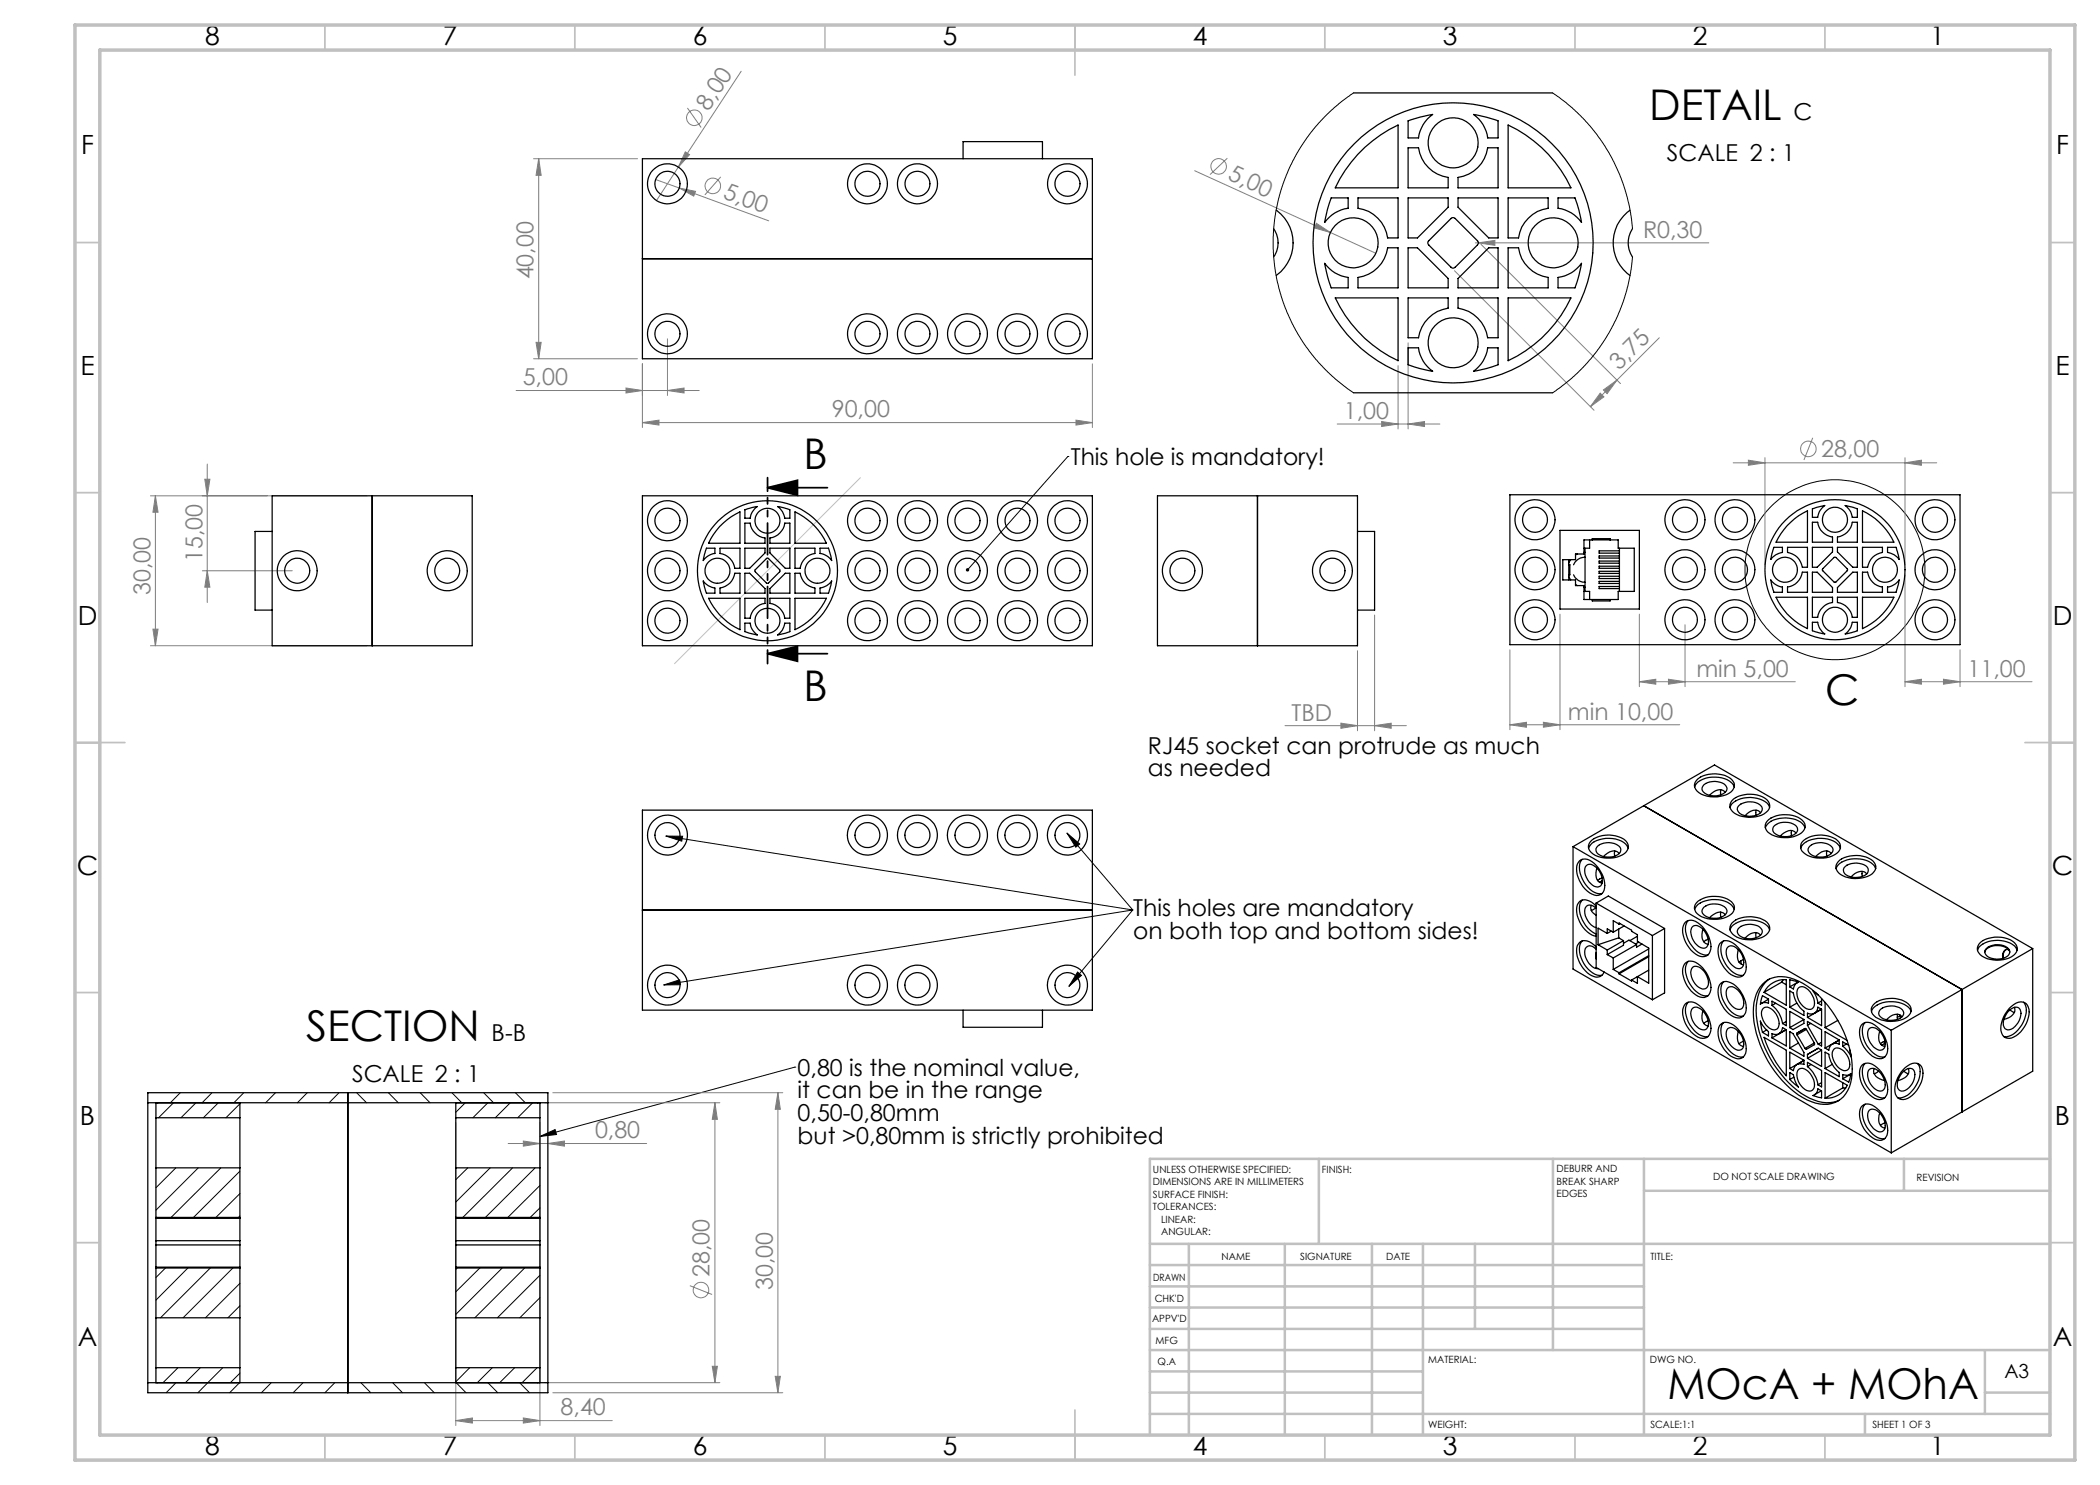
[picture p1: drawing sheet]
<svg xmlns="http://www.w3.org/2000/svg" width="420mm" height="297mm" viewBox="0 0 420 297" stroke-linecap="round" stroke-linejoin="round" font-family="sans-serif">
<defs><g id="words">
<g font-size="8.5">
<text x="329.8" y="24">DETAIL</text>
<text x="160.7" y="93.8">B</text>
<text x="160.7" y="140.3">B</text>
<text x="365" y="141.1">C</text>
<text x="61.2" y="208.2">SECTION</text>
<text x="333.5" y="279.7">MOcA + MOhA</text>
</g>
<g font-size="5.3">
<text x="41" y="9">8</text>
<text x="88.5" y="9">7</text>
<text x="138.5" y="9">6</text>
<text x="188.5" y="9">5</text>
<text x="238.5" y="9">4</text>
<text x="288.5" y="9">3</text>
<text x="338.5" y="9">2</text>
<text x="386" y="9">1</text>
<text x="16.2" y="30.8">F</text>
<text x="411.2" y="30.8">F</text>
<text x="16.1" y="75">E</text>
<text x="411.1" y="75">E</text>
<text x="15.5" y="125">D</text>
<text x="410.5" y="125">D</text>
<text x="15.4" y="175">C</text>
<text x="410.4" y="175">C</text>
<text x="16" y="225">B</text>
<text x="411" y="225">B</text>
<text x="15.5" y="269.3">A</text>
<text x="410.5" y="269.3">A</text>
<text x="41" y="291">8</text>
<text x="88.5" y="291">7</text>
<text x="138.5" y="291">6</text>
<text x="188.5" y="291">5</text>
<text x="238.5" y="291">4</text>
<text x="288.5" y="291">3</text>
<text x="338.5" y="291">2</text>
<text x="386" y="291">1</text>
</g>
<g font-size="4.7" fill="#808080">
<text x="141.7" y="22.3" transform="rotate(-57 141.7 22.3)">8,00</text>
<text x="245.4" y="35.9" transform="rotate(25 245.4 35.9)">5,00</text>
<text x="144.4" y="39.7" transform="rotate(20 144.4 39.7)">5,00</text>
<text x="328.6" y="47.5">R0,30</text>
<text x="106.7" y="55.9" transform="rotate(-90 106.7 55.9)">40,00</text>
<text x="104.5" y="77.1">5,00</text>
<text x="323.8" y="74.2" transform="rotate(-45 323.8 74.2)">3,75</text>
<text x="166.4" y="83.5">90,00</text>
<text x="268.8" y="83.8">1,00</text>
<text x="364.3" y="91.5">28,00</text>
<text x="40.5" y="112.4" transform="rotate(-90 40.5 112.4)">15,00</text>
<text x="30.1" y="119" transform="rotate(-90 30.1 119)">30,00</text>
<text x="339.3" y="135.3">min 5,00</text>
<text x="393.5" y="135.3">11,00</text>
<text x="313.6" y="143.9">min 10,00</text>
<text x="258.3" y="144.1">TBD</text>
<text x="119" y="227.7">0,80</text>
<text x="141.9" y="255.4" transform="rotate(-90 141.9 255.4)">28,00</text>
<text x="154.6" y="258.1" transform="rotate(-90 154.6 258.1)">30,00</text>
<text x="112.1" y="283.1">8,40</text>
</g>
<g font-size="4.7">
<text x="358.7" y="24">C</text>
<text x="333.4" y="32.2">SCALE 2 : 1</text>
<text x="214.2" y="93">This hole is mandatory!</text>
<text x="229.6" y="150.7">RJ45 socket can protrude as much</text>
<text x="229.6" y="155.3">as needed</text>
<text x="226.7" y="183.2">This holes are mandatory</text>
<text x="226.7" y="187.7">on both top and bottom sides!</text>
<text x="98.3" y="208.2">B-B</text>
<text x="159.5" y="215.1">0,80 is the nominal value,</text>
<text x="70.4" y="216.4">SCALE 2 : 1</text>
<text x="159.5" y="219.7">it can be in the range</text>
<text x="159.5" y="224.2">0,50-0,80mm</text>
<text x="159.5" y="228.7">but &gt;0,80mm is strictly prohibited</text>
</g>
<text font-size="3.9" x="400.9" y="275.5">A3</text>
<g font-size="2">
<text x="230.6" y="234.6">UNLESS OTHERWISE SPECIFIED:</text>
<text x="230.6" y="237.1">DIMENSIONS ARE IN MILLIMETERS</text>
<text x="230.6" y="239.6">SURFACE FINISH:</text>
<text x="264.4" y="234.6">FINISH:</text>
<text x="311.3" y="234.5">DEBURR AND</text>
<text x="311.3" y="237">BREAK SHARP</text>
<text x="311.3" y="239.5">EDGES</text>
<text x="342.6" y="236">DO NOT SCALE DRAWING</text>
<text x="383.3" y="236.2">REVISION</text>
<text x="230.6" y="242.1">TOLERANCES:</text>
<text x="232.2" y="244.6">LINEAR:</text>
<text x="232.2" y="247.1">ANGULAR:</text>
<text x="244.3" y="252">NAME</text>
<text x="260" y="251.9">SIGNATURE</text>
<text x="277.2" y="251.9">DATE</text>
<text x="330.1" y="251.9">TITLE:</text>
<text x="230.6" y="256.1">DRAWN</text>
<text x="230.9" y="260.3">CHK'D</text>
<text x="230.4" y="264.4">APPV'D</text>
<text x="231.1" y="268.8">MFG</text>
<text x="231.5" y="273">Q.A</text>
<text x="285.6" y="272.5">MATERIAL:</text>
<text x="330" y="272.5">DWG NO.</text>
<text x="285.6" y="285.5">WEIGHT:</text>
<text x="330.1" y="285.6">SCALE:1:1</text>
<text x="374.5" y="285.6">SHEET 1 OF 3</text>
</g>
</g></defs>
<g fill="none" stroke="#808080" stroke-width=".2">
<path d="M148.2 14.2l-12.5 19.2M106.7 31.7h20.8M107.7 31.7v40.1M107.7 31.7l.5 3.4h-1zM131.1 35.9l4.8 1.7M135.7 33.4l-4.4 6.7M135.9 37.6l3.2 .7-.4 .9zM135.9 37.6l17.8 6.6M137.1 30.4l.8 .5-2.2 2.5zM137.5 21.6l2.7 3.9M144.1 35.4l-3.1 3.6M238.9 34.1l27.2 12.4"/>
<path d="M245.5 31.6l-3.5 3.3M263.3 44.7l2.8 1.8-3.2-.9zM266.1 46.5l9.1 4.2M290.9 54.1l27.9 28M295.1 48.6h46.7M295.7 48.6l3.3-.5v1zM296.2 48.9l27.9 27.8M103.2 78.1h36.6M106.7 71.8h20.8M107.2 68.5h1l-.5 3.3zM125.2 77.6l3.3 .5-3.3 .5zM128.5 72.8v12.7"/>
<path d="M133.5 78.1l3.3-.5v1zM133.5 67.8v11.3M218.5 72.8v12.7M279.6 73.1v12.7M281.6 68.6v17.2M320 78.6l.8 .8-2.7 1.9zM320.7 78l2.7-2-2 2.7zM331.9 67.6l-13.8 13.7M30.1 99.2h43.3M31.1 99.2v29.9M31.1 99.2l.5 3.2h-1zM41 95.8h1l-.5 3.4z"/>
<path d="M41.5 92.8v27.7M128.5 84.5l3.3-.5v1zM128.5 84.5h90M215.2 84l3.3 .5-3.3 .5zM267.4 84.8h20.6M276.3 84.3l3.3 .5-3.3 .5zM281.6 84.8l3.3-.5v1zM346.6 92.6h40.7M349.7 92l3.3 .6-3.3 .5zM353 91.5v21.5M362.5 87.6l-1.7 4.4M381 92.6l3.3-.6v1.1z"/>
<path d="M381 91.5v21.5M40.5 114.2h18M41.5 114.2l.5 3.2h-1zM381 115v22.3M30.1 129.1h43.3M30.6 125.8h1l-.5 3.3zM271.5 130.1v16.1M274.9 123v23.2M302 130v15.9M312 122.8v23.1M327.9 136.3l3.3-.4v.9zM327.9 136.3h31.2"/>
<path d="M327.9 122.8v14.5M333.7 135.9l3.3 .4-3.3 .5zM337 125v12.3M381 136.3l3.3-.4v.9zM381 136.3h25.4M388.7 135.9l3.3 .4-3.3 .5zM392 130v7.3M257 145.1h24.3M268.2 144.6l3.3 .5-3.3 .6zM274.9 145.1l3.3-.5v1.1zM302 145l3.3-.5v.9zM302 145h34"/>
<path d="M308.7 144.5l3.3 .5-3.3 .4zM110.6 218.5h46M155.6 218.5v60M155.6 218.5l.5 3.4h-1.1zM91.2 224.5v60.6M101.6 228.7h27.7M104.7 228.2l3.3 .5-3.3 .5zM108 224.5v60.6M109 220.6h35M109.6 228.7l3.3-.5v1zM143 220.6l.5 3.3h-1zM143 220.6v55.9"/>
<path d="M138 257.1l4.4 1.8M109 276.5h35M110.6 278.5h46M142.5 273.3h1l-.5 3.2zM155 275.3h1.1l-.5 3.2zM91.2 284.1l3.3-.5v1zM91.2 284.1h31.2M104.7 283.6l3.3 .5-3.3 .5z"/>
<circle cx="138.9" cy="23.5" r="1.56"/>
<circle cx="142.6" cy="37.2" r="1.57"/>
<circle cx="243.7" cy="33.3" r="1.56"/>
<circle cx="361.7" cy="89.8" r="1.55"/>
<circle cx="140.2" cy="258" r="1.55"/>
</g>
<g fill="none" stroke="#000" stroke-width=".2">
<path d="M213.6 91.3h.1M213.6 91.3l-20.1 22.7M133.2 167.2h3.3l-.2 1zM133.2 167.2l93.4 14.8M213.4 166.6l2.5 2.2-.7 .6zM213.4 166.6l13.2 15.4M132.8 197l3.1-1 .2 1zM215.5 194.4l.8 .7-2.5 2.2zM226.6 182l-12.8 15.3M226.6 182l-93.8 15M159 213.4h.1M159 213.4l-51 13.9"/>
<path d="M108 227.3l3-1.4 .3 1z"/>
<circle cx="367" cy="114" r="18"/>
</g>
<path d="M153.5 97.5l6-1.4v3zM153.5 97.5h12M153.5 130.7l6-1.4v3zM153.5 130.7h12" fill="none" stroke="#000" stroke-width=".35"/>
<path d="M153.5 95.5v37.2" fill="none" stroke="#000" stroke-width=".35" stroke-dasharray="6.3 1.3 1.3 1.3 1.3 1.3" stroke-dashoffset="3.6"/>
<path d="M172.1 95.5l-37.2 37.2" fill="none" stroke="#c0c0c0" stroke-width=".2"/>
<g fill="none" stroke="#c0c0c0" stroke-width=".35">
<path d="M65 5v5M115 5v5M165 5v5M215 5v10M265 5v5M315 5v5M365 5v5M15 48.5h5M410 48.5h5M15 98.5h5M410 98.5h5M15 148.5h10"/>
<path d="M405 148.5h10M15 198.5h5M410 198.5h5M15 248.5h5M410 248.5h5M65 287v5M115 287v5M165 287v5M215 282v10M265 287v5M315 287v5M365 287v5"/>
</g>
<g fill="none" stroke="#c0c0c0" stroke-width=".5">
<path d="M263.8 231.8v17M310.6 231.8v38.2M328.8 231.8v55.2M328.8 238.2h81.2M380.8 231.8v6.4M410 231.8h-180v55.2M230 248.8h180M230 257.3h98.8M230 253h98.8M237.8 248.8v38.2M257 248.8v38.2M274.4 248.8v38.2"/>
<path d="M284.6 248.8v38.2M295 248.8v17M230 265.8h98.8M230 261.5h98.8M230 278.5h54.6M230 274.3h54.6M230 270h180M397 278.5h13M397 270v12.8M230 282.8h180M373 282.8v4.2"/>
</g>
<path d="M15 5h400v287h-400zM20 10h390v277h-390z" fill="none" stroke="#c0c0c0" stroke-width=".7"/>
<g fill="#000">
<path d="M108 227.3l3-1.4 .3 1z"/>
<path d="M153.5 97.5l6-1.4v3zM153.5 130.7l6-1.4v3z"/>
<path d="M193.3 113.7l-.1 .5 .3-.2-.2 .2a.34 .34 0 0 0 .5 0 .34 .34 0 0 0 0-.5 .34 .34 0 0 0-.5 0zM215.5 194.4l.8 .7-2.5 2.2zM213.4 166.6l2.5 2.2-.7 .6zM133.2 167.2h3.3l-.2 1zM132.8 197l3.1-1 .2 1z"/>
</g>
<g fill="#808080">
<path d="M263.3 44.7l2.8 1.8-3.2-.9z"/>
<path d="M295.7 48.6l3.3-.5v1z"/>
<path d="M137.1 30.4l.8 .5-2.2 2.5z"/>
<path d="M135.9 37.6l3.2 .7-.4 .9z"/>
<path d="M388.7 135.9l3.3 .4-3.3 .5zM381 136.3l3.3-.4v.9zM104.7 283.6l3.3 .5-3.3 .5zM91.2 284.1l3.3-.5v1z"/>
<path d="M268.2 144.6l3.3 .5-3.3 .6zM274.9 145.1l3.3-.5v1.1zM128.5 84.5l3.3-.5v1zM215.2 84l3.3 .5-3.3 .5zM125.2 77.6l3.3 .5-3.3 .5zM133.5 78.1l3.3-.5v1zM349.7 92l3.3 .6-3.3 .5zM381 92.6l3.3-.6v1.1zM302 145l3.3-.5v.9zM308.7 144.5l3.3 .5-3.3 .4zM327.9 136.3l3.3-.4v.9zM333.7 135.9l3.3 .4-3.3 .5zM104.7 228.2l3.3 .5-3.3 .5zM109.6 228.7l3.3-.5v1zM276.3 84.3l3.3 .5-3.3 .5zM281.6 84.8l3.3-.5v1z"/>
<path d="M320 78.6l.8 .8-2.7 1.9zM320.7 78l2.7-2-2 2.7z"/>
<path d="M30.6 125.8h1l-.5 3.3zM31.1 99.2l.5 3.2h-1zM41.5 114.2l.5 3.2h-1zM41 95.8h1l-.5 3.4z"/>
<path d="M107.7 31.7l.5 3.4h-1zM107.2 68.5h1l-.5 3.3zM143 220.6l.5 3.3h-1zM142.5 273.3h1l-.5 3.2zM155.6 218.5l.5 3.4h-1.1zM155 275.3h1.1l-.5 3.2z"/>
</g>
<g fill="none" stroke="#000" stroke-width=".25">
<path d="M270.7 18.6h39.8M128.5 31.7h90v40.1h-90zM192.6 31.7v-3.4h15.9v3.4M266.2 39.6h3.4v2.1a6.8 6.8 0 0 0-4.7 2.8l.6-2.5zM271.6 39.6h8v8h-2.1a7 7 0 0 0-5.9-5.9zM272.9 29.5a26.3 26.3 0 0 1 6.7-4.5v12.6h-12.5a26.2 26.2 0 0 1 5.8-8.1zM281.6 29.6h2.1a7 7 0 0 0 5.9 5.9v2.1h-8zM281.6 24.2l2.4-.8 2.5-.5a6.8 6.8 0 0 0-2.8 4.7h-2.1zM281.6 39.6h8v1.8l-6.1 6.2h-1.9zM291.6 39.6h8v8h-1.9l-6.1-6.2zM294.7 22.9l2.5 .5 2.4 .8v3.4h-2.1a6.8 6.8 0 0 0-2.8-4.7zM297.5 29.6h2.1v8h-8v-2.1a7 7 0 0 0 5.9-5.9z"/>
<path d="M301.6 39.6h8v2.1a7 7 0 0 0-5.9 5.9h-2.1zM301.6 25a26 26 0 0 1 12.6 12.6h-12.6zM311.6 39.6h3.4l.8 2.4 .5 2.5a6.8 6.8 0 0 0-4.7-2.8zM128.5 51.7h90M254.7 45.8a4.9 4.9 0 0 1 0 5.6M255.2 42a8 8 0 0 1 0 13.1M264.9 52.7a6.8 6.8 0 0 0 4.7 2.8v2.1h-3.4l-.7-2.5zM267.1 59.6h12.5v12.5a26 26 0 0 1-12.5-12.5zM271.6 55.5a7 7 0 0 0 5.9-5.9h2.1v8h-8zM281.6 59.6h8v2a7.1 7.1 0 0 0-5.9 6h-2.1zM281.6 49.6h1.9l6.1 6.1v1.9h-8zM285.7 48.2l4.5-4.5a.6 .6 0 0 1 .8 0l4.5 4.5a.6 .6 0 0 1 0 .8l-4.5 4.4a.6 .6 0 0 1-.8 0l-4.4-4.4-.2-.3z"/>
<path d="M291.6 59.6h8v8h-2.1a7.1 7.1 0 0 0-5.9-6zM291.6 55.7l6.1-6.1h1.9v8h-8zM301.6 59.6h12.6a26.4 26.4 0 0 1-12.6 12.5zM301.6 49.6h2.1a7 7 0 0 0 5.9 5.9v2.1h-8zM311.6 55.5a6.8 6.8 0 0 0 4.7-2.8l-.5 2.4-.8 2.5h-3.4zM326 42a8 8 0 0 0 0 13.1M326.5 45.8a5 5 0 0 0 0 5.6M270.7 78.6h39.8M281.6 69.6h2.1a6.8 6.8 0 0 0 2.8 4.7l-2.5-.6-2.4-.7zM297.5 69.6h2.1v3.4l-2.4 .7-2.5 .6a6.8 6.8 0 0 0 2.8-4.7zM54.4 99.2h40v29.9h-40zM74.4 99.2v29.9"/>
<path d="M128.5 99.2h90v29.9h-90zM231.5 99.2h40v29.9h-40zM251.5 99.2v29.9M302 99h90v29.9h-90zM54.4 106.3h-3.4v15.7h3.4M140.7 116.2a3.4 3.4 0 0 0 2.3 1.4v1h-1.7zM141.3 109.6h1.7v1.1a3.4 3.4 0 0 0-2.3 1.4zM141.7 119.7h6.3v6.2a13.4 13.4 0 0 1-6.3-6.2zM143.9 105.3l.8-.7a12.4 12.4 0 0 1 3.3-2.2v6.3h-6.3a13.4 13.4 0 0 1 2.2-3.4zM144 109.6h4v4.1h-1a3.5 3.5 0 0 0-3-3zM147 114.6h1v4h-4v-1a3.5 3.5 0 0 0 3-3zM149 119.7h4v1a3.5 3.5 0 0 0-3 2.9h-1z"/>
<path d="M149 104.6h1a3.5 3.5 0 0 0 3 3v1.1h-4zM149 101.9l2.4-.6a3.4 3.4 0 0 0-1.4 2.3h-1zM149 114.6h.9l3.1 3.1v.9h-4zM149 109.6h4v1l-3.1 3.1h-.9zM153.3 111.7h.4l2.3 2.5-2.4 2.5-.3-.1-2.3-2.4zM154 119.7h4v3.9h-1a3.5 3.5 0 0 0-3-2.9zM154 109.6h4v4.1h-.9l-3.1-3.1zM155.5 101.3l2.5 .6v1.7h-1a3.4 3.4 0 0 0-1.5-2.3zM157 104.6h1v4.1h-4v-1.1a3.5 3.5 0 0 0 3-3zM157.1 114.6h.9v4h-4v-.9zM159 119.7h6.3a13.4 13.4 0 0 1-6.3 6.2zM159 102.4a13 13 0 0 1 6.3 6.3h-6.3z"/>
<path d="M159 114.6h1a3.5 3.5 0 0 0 3 3v1h-4zM159 109.6h4v1.1a3.5 3.5 0 0 0-3 3h-1zM164 117.6a3.4 3.4 0 0 0 2.3-1.4l-.6 2.4h-1.7zM164 109.6h1.7l.6 2.5a3.4 3.4 0 0 0-2.3-1.4zM271.5 106.3h3.4v15.7h-3.4M312 106.1h15.9v15.7h-15.9zM312.6 111.9h2.5v-1.1h1.7v-2.8h6.8v1.6h3.2v8.7h-3.2v1.6h-6.8v-2.8h-1.7v-1.1h-2.5zM313.8 113h.2v2l-.2-.1M313.8 115.3l.3 .7M313.8 111.9v4.1M314.1 111.9l-.3 .7M314.7 115a2.37 2.37 0 0 0 2.3 1.4"/>
<path d="M315.1 116.9l.4 .2M315.5 110.8l-.4 .2M316.8 117.4h.2M316.8 110.5h.2M316.8 118.3h1.1v1.6M317 111.4a2.48 2.48 0 0 0-2.3 1.6M317 109.6v8.7M317.9 108v1.6h-1.1M318.5 108v-.3h3.5v.3M318.5 119.9v.3h3.5v-.3M323.9 113.2h-4.1v.5h4.1M323.9 109.6v8.7"/>
<path d="M323.9 116.3h-4.1v.4h4.1M323.9 110.2h-4.1v.4h4.1M323.9 111.2h-4.1v.4h4.1M323.9 112.2h-4.1v.4h4.1M323.9 114.3h-4.1v.4h4.1M323.9 115.2h-4.1v.5h4.1M323.9 117.3h-4.1v.4h4.1M354.2 116a3.4 3.4 0 0 0 2.3 1.4v1.1h-1.7zM354.8 109.5h1.7v1a3.4 3.4 0 0 0-2.3 1.4zM355.2 119.4h6.3v6.3a13 13 0 0 1-6.3-6.3zM357.4 105.1a12.9 12.9 0 0 1 4.1-2.9v6.2h-6.3l1-1.7zM357.5 109.5h4v3.9h-1a3.5 3.5 0 0 0-3-2.9z"/>
<path d="M357.5 117.4a3.5 3.5 0 0 0 3-3h1v4.1h-4zM362.5 119.4h4v1.1a3.5 3.5 0 0 0-3 3h-1zM362.5 104.5h1a3.5 3.5 0 0 0 3 2.9v1h-4zM362.5 101.8l2.4-.7a3.4 3.4 0 0 0-1.4 2.4h-1zM362.5 109.5h4v.9l-3.1 3h-.9zM362.5 114.4h.9l3.1 3.1v1h-4zM364.6 113.7l2.2-2.2 .3-.1 2.4 2.5-2.3 2.5-.3 .1-2.4-2.4zM367.5 107.4a3.5 3.5 0 0 0 3-2.9h1v3.9h-4zM367.5 119.4h4v4.1h-1a3.5 3.5 0 0 0-3-3zM367.5 109.5h4v3.9h-.9l-3.1-3zM369 101.1l2.5 .7v1.7h-1a3.4 3.4 0 0 0-1.5-2.4zM370.6 114.4h.9v4.1h-4v-1z"/>
<path d="M372.5 109.5h4v1a3.5 3.5 0 0 0-3 2.9h-1zM372.5 119.4h6.3a13 13 0 0 1-6.3 6.3zM372.5 102.2a13.4 13.4 0 0 1 6.3 6.2h-6.3zM372.5 114.4h1a3.5 3.5 0 0 0 3 3v1.1h-4zM377.5 117.4a3.4 3.4 0 0 0 2.3-1.4l-.6 2.5h-1.7zM377.5 109.5h1.7l.6 2.4a3.4 3.4 0 0 0-2.3-1.4zM149 124.6h1a3.4 3.4 0 0 0 1.4 2.4l-2.4-.7zM157 124.6h1v1.7l-2.5 .7a3.4 3.4 0 0 0 1.5-2.4zM362.5 124.5h1a3.4 3.4 0 0 0 1.4 2.3l-2.4-.7zM370.5 124.5h1v1.6l-2.5 .7a3.4 3.4 0 0 0 1.5-2.3zM338.9 157.4a3.9 3.9 0 0 1 4.1-2 3.8 3.8 0 0 1 3.9 2M339.3 156.1a5.7 5.7 0 0 1 7-.2 1.67 1.67 0 0 1-.6 2.8 6 6 0 0 1-6.3-.4 1.46 1.46 0 0 1-.1-2.2z"/>
<path d="M340.8 156.9a3.5 3.5 0 0 1 4.3 .2 1.02 1.02 0 0 1-.4 1.6 3.4 3.4 0 0 1-4.2-.6 1.04 1.04 0 0 1 .3-1.2zM344.1 157.9v1.1M345.1 158.5a1.58 1.58 0 0 0-2.4-.1l-.8 .7M128.5 162h90v40h-90zM314.6 169.3v24.5l63.6 36.8M314.6 169.3l63.6 36.8M315.9 172.2a2.16 2.16 0 0 1 2.9 .5 5.4 5.4 0 0 1 1.8 5.7 1.79 1.79 0 0 1-2.7 .2 5.9 5.9 0 0 1-2.4-5.7zM316.4 171.9a3.6 3.6 0 0 0 .1 3.9 4.5 4.5 0 0 0 3.8 2.9h.1M317.3 173.1a1.4 1.4 0 0 1 2 .4 3.2 3.2 0 0 1 .8 3.7 1.46 1.46 0 0 1-1.9-.5 3.3 3.3 0 0 1-1.1-3.3zM317.7 169.6l.2-.3a4.6 4.6 0 0 1 4.6-1.6 3.4 3.4 0 0 1 3.1 1.9M318.4 168a5.8 5.8 0 0 1 6.7 .1 1.67 1.67 0 0 1-.6 2.9 5.6 5.6 0 0 1-6.5-.8 1.55 1.55 0 0 1 .4-2.2zM319.4 173.6l-.2 1a1.65 1.65 0 0 0 1.2 2"/>
<path d="M319.6 169.2a3.4 3.4 0 0 1 4.5 .4 1.25 1.25 0 0 1-1.1 1.6 3.4 3.4 0 0 1-3.7-.8 .92 .92 0 0 1 .3-1.2zM320.4 175.6l-.9 .5M320.5 176.1l-.6 .4M322.9 170.2v1M323.8 170.7a1.59 1.59 0 0 0-2.3 0l-.8 .6M328.8 161.1l14.1-8.1 63.6 36.7M328.8 161.1l63.6 36.8M328.8 161.1l-14.2 8.2M346 161.5a3.6 3.6 0 0 1 3.5-2 5 5 0 0 1 4.2 1.5l.2 .5M346.4 160.2a5.6 5.6 0 0 1 7-.2 1.66 1.66 0 0 1-.6 2.8 5.9 5.9 0 0 1-6.3-.5 1.5 1.5 0 0 1-.1-2.1zM347.6 161.3a3.4 3.4 0 0 1 4.8 .1 1.28 1.28 0 0 1-1.1 1.6 3.6 3.6 0 0 1-3.6-.5 .86 .86 0 0 1-.1-1.2zM351.2 162v1.1"/>
<path d="M352.1 162.6a1.79 1.79 0 0 0-2.8 .2l-.3 .4M353.1 165.6a3.6 3.6 0 0 1 3.5-2 4.4 4.4 0 0 1 4.4 1.8v.2M353.8 163.9a5.9 5.9 0 0 1 6.7 .2 1.64 1.64 0 0 1-.6 2.8 5.6 5.6 0 0 1-6.6-.8 1.55 1.55 0 0 1 .5-2.2zM354.9 165.1a3.7 3.7 0 0 1 4.4 .1 1.05 1.05 0 0 1-.5 1.7 3.4 3.4 0 0 1-4.2-.6 1.04 1.04 0 0 1 .3-1.2zM358.3 166.1v1M359.2 166.6a1.59 1.59 0 0 0-2.4 0l-.7 .6M360.2 169.6a3.6 3.6 0 0 1 3.4-1.9 4.5 4.5 0 0 1 4.4 1.8l.1 .1M360.5 168.3a5.7 5.7 0 0 1 7-.2 1.64 1.64 0 0 1-.6 2.9 5.7 5.7 0 0 1-6.5-.8 1.55 1.55 0 0 1 .1-1.9zM362 169.2a3.4 3.4 0 0 1 4.5 .4 1.31 1.31 0 0 1-1 1.6 3.4 3.4 0 0 1-3.8-.8 .92 .92 0 0 1 .3-1.2zM365.4 170.2v1M366.3 170.7a1.53 1.53 0 0 0-2.4 0l-.8 .6M367.2 173.7a3.8 3.8 0 0 1 4.1-1.9 3.8 3.8 0 0 1 3.8 1.9"/>
<path d="M367.9 172a5.9 5.9 0 0 1 6.7 .2 1.67 1.67 0 0 1-.6 2.8 6 6 0 0 1-6.3-.4 1.57 1.57 0 0 1 .2-2.6zM368.8 173.5a3.4 3.4 0 0 1 4.8 .2 1.22 1.22 0 0 1-1.1 1.6 3.3 3.3 0 0 1-3.7-.9l-.1-.6zM372.4 174.3v1M373.3 174.8a1.83 1.83 0 0 0-2.8 .3l-.3 .3M128.5 182h90M316.4 180a3.6 3.6 0 0 0 .1 4l1.1 1.6 .9 .8 .7 .4M316.4 188.2a3.6 3.6 0 0 0 .1 4 4.2 4.2 0 0 0 3.9 2.8M318.2 181a1.6 1.6 0 0 0 1 2.1M319.2 181.6l-1 .5M319.2 189.4l-.4-.4a2.28 2.28 0 0 0-2.9-.5 3.6 3.6 0 0 0 0 4 4.5 4.5 0 0 0 3.8 2.9 1.45 1.45 0 0 0 1.1-1M319.2 181.3a2.52 2.52 0 0 0-3.3-1 3.6 3.6 0 0 0 0 4 5 5 0 0 0 3.3 3M319.2 181.6a1.33 1.33 0 0 0-2.1-.1 3.5 3.5 0 0 0 2.1 4"/>
<path d="M319.2 189.8a1.31 1.31 0 0 0-2.1-.1 3.5 3.5 0 0 0 2.2 4h.4M319.2 190.5v1.3M319.2 180.6l2.5-1.4 11.2 6.5M319.2 180.6l11.3 6.5M319.2 180.6v12.9l11.3 6.5M319.6 188.9l1.9 1.1M321.5 190v.9M321.5 186.7l-1.9-1.1v3.3M321.5 190.9l1.2 .7M322.2 186.2l-.7 .5M322.7 193.9l1.1 .7M322.7 191.6v2.3"/>
<path d="M322.7 186.4l-1.2-.6v.9M323.7 185.8v1.8M323.7 187.6l-4.1 1.3M323.7 187.6l1 .5M323.8 184.8v-.2l2.5 1.5v.2l1.2 .6v1.4l2.2 1.3v7l-2.2-1.3M323.8 194.8l2.5 1.4v-.2M323.8 184.8l-1.1-.7v2.3M323.8 194.6v.2M324 184.7l-.2 .1M324.7 188.1v1l-3.2 1.8M324.7 188.7l1.1-.7 1.5 .9M324.7 188.1l-3.2 1.9"/>
<path d="M324.8 185.2l-2.1 1.2M327.3 188.9l-4.6 2.7M327.5 195.3v1.4l-1.2-.7M327.5 195.3l-1.2 .7M327.5 187.3l-1.5 .8M327.8 188.5l-.7 .3M328.4 188.8l-1.1 .6v-.5M329.7 194l-2.2 1.3M329.7 189.8l-7 4.1M329.7 191.1l-5.9 3.5M329.7 191.3l-5.9 3.5M330.5 187.1v12.9"/>
<path d="M332.9 185.7v12.9l-2.4 1.4M332.9 185.7l-2.4 1.4M337.1 192.6a2.16 2.16 0 0 1 2.9 .5 5.6 5.6 0 0 1 2 5.4 1.71 1.71 0 0 1-2.9 .5 5.7 5.7 0 0 1-2.4-5.8zM337.1 184.4a2.16 2.16 0 0 1 2.9 .5 5.6 5.6 0 0 1 2 5.4 1.74 1.74 0 0 1-2.9 .5 5.7 5.7 0 0 1-2.4-5.7zM337.6 184.1a3.6 3.6 0 0 0 .1 4 4.5 4.5 0 0 0 3.8 2.9h.1M337.6 192.3a3.6 3.6 0 0 0 .1 3.9 4.9 4.9 0 0 0 3.4 3l.5-.1M338.5 185.3a1.92 1.92 0 0 1 2.6 1.2l.4 1a1.48 1.48 0 0 1-.7 2.1 3.3 3.3 0 0 1-2.5-4zM338.5 193.5a1.46 1.46 0 0 1 2 .4 3.4 3.4 0 0 1 1 3.4 1.13 1.13 0 0 1-1.8 .1 3.5 3.5 0 0 1-1.4-3.6zM338.9 181.9a3.8 3.8 0 0 1 3.5-2 4.5 4.5 0 0 1 4.4 1.8l.1 .2M339.3 180.5a5.7 5.7 0 0 1 7-.1 1.67 1.67 0 0 1-.6 2.8 5.6 5.6 0 0 1-6.5-.8 1.42 1.42 0 0 1 .1-1.9zM340.6 185.9l-.1 .4a1.87 1.87 0 0 0 1.1 2.6M340.8 181.4a3.7 3.7 0 0 1 4.3 .2 1.02 1.02 0 0 1-.4 1.6 3.4 3.4 0 0 1-4.2-.6 1.04 1.04 0 0 1 .3-1.2z"/>
<path d="M341.6 187.9l-.9 .4M344.1 182.4v1.1M344.2 196.6a2.58 2.58 0 0 1 3.4 1 5.8 5.8 0 0 1 1.5 5 1.74 1.74 0 0 1-2.9 .5 5.9 5.9 0 0 1-2.5-5.8zM344.2 188.5a2.16 2.16 0 0 1 2.9 .5 5.9 5.9 0 0 1 2 5.4 1.57 1.57 0 0 1-2.4 .8 5.8 5.8 0 0 1-3-6zM344.7 188.2a3.9 3.9 0 0 0 .4 4.6 3.9 3.9 0 0 0 3.6 2.2M344.7 196.4a3.8 3.8 0 0 0 .4 4.5 3.8 3.8 0 0 0 3.6 2.3M345.1 182.9a1.56 1.56 0 0 0-2.4 0l-.8 .6M345.5 189.4a1.4 1.4 0 0 1 2 .4 3.1 3.1 0 0 1 .9 3.7 1.4 1.4 0 0 1-1.9-.4 3.1 3.1 0 0 1-1-3.7zM345.5 197.6a1.4 1.4 0 0 1 2 .4 3.1 3.1 0 0 1 .9 3.6 1.65 1.65 0 0 1-2.3-.7 2.84 2.84 0 0 1-.6-3.3zM346 186a3.8 3.8 0 0 1 4.1-2 4 4 0 0 1 3.8 1.8v.2M346.4 184.6a5.8 5.8 0 0 1 7-.1 1.66 1.66 0 0 1-.6 2.8 5.9 5.9 0 0 1-6.3-.5 1.5 1.5 0 0 1-.1-2.2zM347.6 185.8a3.3 3.3 0 0 1 4.8 .1 1.26 1.26 0 0 1-1.1 1.6 3.3 3.3 0 0 1-3.7-.8l-.1-.3z"/>
<path d="M347.7 189.9l-.2 1a1.66 1.66 0 0 0 1.2 2.1M348.1 192.2l.2 .6M348.7 191.9l-.9 .5M351.2 186.5v1M352.1 187a1.79 1.79 0 0 0-2.8 .3l-.3 .3M352.5 196.9a5.5 5.5 0 0 1 6.3-1 19.4 19.4 0 0 1 9.9 10.3 15.8 15.8 0 0 1 1.2 11.2 5.4 5.4 0 0 1-7.6 2.9 18.3 18.3 0 0 1-8.7-8.1 19 19 0 0 1-2.8-11.7 7.1 7.1 0 0 1 1.7-3.6zM352.5 199.1l1.2 .7v.9a1.42 1.42 0 0 0-1.6 .2zM353.6 197.3a4.6 4.6 0 0 1 3.7-1.4v5.1l-4.5-2.5zM353.7 199.8l-1.4 .9M353.9 195.8a6.8 6.8 0 0 0-2.6 5.3 21.4 21.4 0 0 0 10.7 18.6 6.7 6.7 0 0 0 5.8 .4M356.3 196.4l-3.5 2.1M356.3 196.4l1 .6"/>
<path d="M356.7 195.9l-.4 .5M358 196l1.7 .5a1.51 1.51 0 0 0-1 1.3l-.7-.4zM358 198.2l.7 .4a5.7 5.7 0 0 0 2.1 3.6v.9l-2.8-1.7zM359.4 196.6l.2-.2-1.6 1M359.7 197.6a1.4 1.4 0 0 1 2 .4 3.3 3.3 0 0 1 1.1 3.4 1.12 1.12 0 0 1-1.8 .1 3.2 3.2 0 0 1-1.3-3.9zM363.7 199l-1.1-.9a5.4 5.4 0 0 1 1 2.5M364.3 199.7v1.3l-.7-.4M392.4 197.9v24.5M392.4 197.9l-14.2 8.2M395.5 190.1a3.6 3.6 0 0 1 3.5-2 5 5 0 0 1 4.2 1.4l.2 .6M395.9 188.7a5.6 5.6 0 0 1 7-.1 1.66 1.66 0 0 1-.6 2.8 6 6 0 0 1-6.3-.5 1.5 1.5 0 0 1-.1-2.2zM396.9 190.5a2.38 2.38 0 0 1 2.7-1.4l1 .2a1.85 1.85 0 0 1 1.4 1.2"/>
<path d="M397.4 189.6a3.4 3.4 0 0 1 4.5 .4 1.28 1.28 0 0 1-1.1 1.6 3.6 3.6 0 0 1-3.6-.6 .89 .89 0 0 1 .2-1.4zM401.1 190l-.1 .1a1.58 1.58 0 0 0-.3 1.5M401.7 189.9a1.22 1.22 0 0 0-1.1 1.8M406.5 189.7l-14.1 8.2M406.5 189.7v24.5l-14.1 8.2M69.6 218.5v60M192.6 202v3.5h15.9v-3.5M337.1 200.7a2.16 2.16 0 0 1 2.9 .6 5.6 5.6 0 0 1 2 5.3 1.74 1.74 0 0 1-2.9 .5 5.7 5.7 0 0 1-2.4-5.7zM337.6 200.4a3.1 3.1 0 0 0-.2 3.4 5.4 5.4 0 0 0 3.7 3.6l.5-.1M338.5 201.7a1.92 1.92 0 0 1 2.6 1.2l.2 .4a1.97 1.97 0 0 1-.2 2.6 2.49 2.49 0 0 1-2.6-1.8l-.2-.5a1.88 1.88 0 0 1 .2-1.9zM340.6 202.2l-.1 .4a1.87 1.87 0 0 0 1.1 2.6M341.6 204.1l-.9 .6"/>
<path d="M343.9 205.1a1.8 1.8 0 0 1 2.8-.1 5.9 5.9 0 0 1 2.4 5.7 1.57 1.57 0 0 1-2.4 .8 5.9 5.9 0 0 1-3-6zM344.7 204.5a3.9 3.9 0 0 0 .4 4.6 3.9 3.9 0 0 0 3.6 2.3M345.5 205.7a1.46 1.46 0 0 1 2 .5 3.1 3.1 0 0 1 .9 3.6 1.4 1.4 0 0 1-1.9-.4 3.1 3.1 0 0 1-1-3.7zM347.7 206.3l-.2 1a1.66 1.66 0 0 0 1.2 2M348.7 208.2l-.9 .6M352.1 204.2l.9 1.5a1.43 1.43 0 0 1 .7 1.5l-1.2-.7zM352.6 201.7a1.4 1.4 0 0 1 2 .4 3.4 3.4 0 0 1 1.1 3.4 1.12 1.12 0 0 1-1.8 .1 3.6 3.6 0 0 1-1.4-3.7zM352.8 207.5l4.5 2.5v5.2a22.5 22.5 0 0 1-4.5-7.7zM353.3 206l-.8 .5M354.4 201.1a5.5 5.5 0 0 1 2.1 3.6M354.4 201.1v-.9l2.9 1.7v3.2l-.8-.4M355.1 200.7l-.7 .4"/>
<path d="M357.2 205.9l-1.4 .8M357.3 205.9l-.8-.4a1.41 1.41 0 0 1-2.1 1.2v.9M357.3 205.9v3.3l-2.9-1.6M357.3 204.3l-.8 .4M357.3 205.9l-2.9 1.7M358 214.5l.7 .4a5.7 5.7 0 0 0 1 2.5l-1.7-1.5zM358 206.3l.6 .4 2.2 3.8v.7l-2.8-1.6zM358.8 215.4l-.8 .5M359.4 200.6l-1.4 .8M359.4 207l1.6 2.7M359.7 213.9a1.4 1.4 0 0 1 2 .4 3.3 3.3 0 0 1 1.1 3.4 1.12 1.12 0 0 1-1.8 .2 3.2 3.2 0 0 1-1.3-4zM359.7 208.6l-1.7 1"/>
<path d="M360.8 212.1v.8a1.41 1.41 0 0 0-2.1 1.2l-.7-.4M360.8 212.1l-1.4 .8M360.8 203.9l-2.8-1.6v3.2M360.8 212.1l-2.8-1.7v3.3M360.8 203.9v.8l-2.2 1.2-.6-.4M360.8 203.9l-2.8 1.6M360.8 212.1l-2.8 1.6M361.3 205.9l-.3-.2-1.6 .9v.4M361.3 205.9l1.6 2.7M361.3 205.9l-1.9 1.1M361.5 213.3a5.9 5.9 0 0 1 2.1 3.7M361.5 205.1v-.8l2.8 1.6v3.3l-.7-.4"/>
<path d="M361.5 210.9l2.1-1.2 .7 .3v3.3l-2.8-1.6zM361.5 213.3v-.8l2.8 1.6v3.3l-.7-.4M361.5 205.1l2.1 3.7M362.2 204.7l-.7 .4M362.2 212.9l-.7 .4M362.9 208.6v.3l-1.6 1-.3-.2M362.9 208.6l-1.9 1.1M363.6 217.8l.7 .4v1.4l-1.7-.5a1.42 1.42 0 0 0 1-1.3zM364.3 201.8l-1.4 .8M364.3 218.2l-1.4 .8M364.3 201.9l-.7-.5a1.39 1.39 0 0 1-2.1 1.2v.9M364.3 201.9v3.2l-2.8-1.6"/>
<path d="M364.3 200.2l-.7 .4M364.3 201.9l-2.8 1.6M364.3 208.5l-.7 .3M364.3 210l-2.8 1.7M364.3 216.5l-.7 .5M365 214.5l4.5 2.6a4.6 4.6 0 0 1-4.5 2.5zM365 210.4l.8 .5a5.9 5.9 0 0 0 2 3.6v.8l-2.8-1.6zM365 200.5v5M365 205.5l4.4 2.6M366.5 212.9l-1.5 .8M366.8 209.8a1.62 1.62 0 0 1 2.3 .8 2.84 2.84 0 0 1 .5 3.3 1.92 1.92 0 0 1-2.6-1.2l-.4-.9a1.95 1.95 0 0 1 .2-2zM367.6 204.1l-2.6 1.4"/>
<path d="M367.8 208v.8a1.39 1.39 0 0 0-2 1.2l-.8-.4M367.8 208l-1.3 .8M367.8 208l-2.8-1.7v3.3M367.8 208l-2.8 1.6M368.5 209.2a5 5 0 0 1 1.7 2.1l-.2-1.3M368.5 214.9a1.46 1.46 0 0 0 1.7-.2l-.5 1.7-1.2-.6zM368.5 216.6v1M368.5 217.6l-3.5 2M368.5 217.6h.6M369.3 208.8l-.8 .4M369.7 209.1l-1.2-.7v.8M370.2 214.7l-.2 .2"/>
<path d="M370.2 214.8l-1.7 1M372.5 204.8a2.16 2.16 0 0 1 2.9 .5 5.8 5.8 0 0 1 2 5.4 1.59 1.59 0 0 1-2.5 .8 5.8 5.8 0 0 1-2.9-6zM372.5 213a2.16 2.16 0 0 1 2.9 .5 5.8 5.8 0 0 1 2 5.4 1.76 1.76 0 0 1-2.9 .5 5.7 5.7 0 0 1-2.5-5.7zM373 204.5a3.7 3.7 0 0 0 0 4 4.9 4.9 0 0 0 3.4 2.9h.6M373 212.7a3.7 3.7 0 0 0 0 4 4.5 4.5 0 0 0 3.8 2.9l.2-.1M373.8 205.7a1.46 1.46 0 0 1 2 .5 3.3 3.3 0 0 1 1.1 3.3 1.14 1.14 0 0 1-1.8 .2 3.2 3.2 0 0 1-1.3-4zM373.8 213.9a1.4 1.4 0 0 1 2 .4 3.3 3.3 0 0 1 1.1 3.4 1.12 1.12 0 0 1-1.8 .2 3.2 3.2 0 0 1-1.3-4zM374.3 202.3a3.8 3.8 0 0 1 4.1-2 4 4 0 0 1 3.8 1.9v.1M374.6 201a5.5 5.5 0 0 1 7.4 .2 1.7 1.7 0 0 1-.9 2.4 5.9 5.9 0 0 1-6.3-.4 1.5 1.5 0 0 1-.2-2.2zM374.8 213.7a1.85 1.85 0 0 0 1.7 2.3l.4 .1M375.7 214.2l-.9 .5M376 206.3a2.12 2.12 0 0 0 .8 3h.1"/>
<path d="M376.1 201.9a3.6 3.6 0 0 1 4.4 .1 1.05 1.05 0 0 1-.5 1.7 3.4 3.4 0 0 1-4.2-.7 1.04 1.04 0 0 1 .3-1.1zM376.9 208.3v.4M377 208.2l-.9 .6M377 208.6l-.7 .5M378.2 206.1v24.5M379.5 202.8v1.1M379.9 202.9l.2 .7M380 203.2l-.6 .3M380.4 203.4a1.79 1.79 0 0 0-2.8 .3l-.3 .3M380.6 213.9l.5-.4a2.29 2.29 0 0 1 2.9-.5 3.8 3.8 0 0 1-.3 4.6 3.9 3.9 0 0 1-3.5 2.3 1.97 1.97 0 0 1-1.2-2.6l.6-1.8zM380.7 214.3a1.31 1.31 0 0 1 2.1-.1 3.3 3.3 0 0 1-2.5 4 1.25 1.25 0 0 1-.8-1.7l.5-1.4zM380.8 214.2l.9 .5"/>
<path d="M381.7 213.7a1.85 1.85 0 0 1-1.7 2.3l-.4 .1M383.5 212.7a3.8 3.8 0 0 1-.4 4.5 3.8 3.8 0 0 1-3.6 2.3M401.5 202.4l.7-.6a1.12 1.12 0 0 1 1.4-.3 1.12 1.12 0 0 1 .6 1.2 3.5 3.5 0 0 1-2.7 3.3 1.44 1.44 0 0 1-.7-2.2zM401.8 201.7l.5-.4a2.28 2.28 0 0 1 2.9-.6 3.6 3.6 0 0 1 0 4 4.9 4.9 0 0 1-3.4 3 1.89 1.89 0 0 1-1.6-2.6l.6-1.8zM402 202l.9 .5M402.9 201.5a1.85 1.85 0 0 1-1.7 2.3l-.4 .1M404.7 200.4a3.6 3.6 0 0 1 0 4 4.5 4.5 0 0 1-3.8 2.9h-.2M29.6 220.6v55.9M29.6 220.6v-2.1h80v2.1M29.6 220.6h80M31.2 223.6v10M31.2 233.6h16.8"/>
<path d="M31.2 223.6h16.8M31.2 220.6v3M31.2 233.6v9.9M48 223.6v10M48 220.6v3M48 233.6v9.9M91.2 223.6v10M91.2 220.6v3M91.2 233.6v9.9M91.2 233.6h16.8M91.2 223.6h16.8M108 223.6v10"/>
<path d="M108 220.6v3M108 233.6v9.9M109.6 220.6v55.9M372.5 221.2a2.16 2.16 0 0 1 2.9 .5 5.8 5.8 0 0 1 2 5.3 1.74 1.74 0 0 1-2.9 .5 5.7 5.7 0 0 1-2.5-5.7zM373 220.8a3.7 3.7 0 0 0 0 4 4.9 4.9 0 0 0 3.4 2.9h.6M373.8 222.1a1.46 1.46 0 0 1 2 .4 3.3 3.3 0 0 1 1.1 3.4 1.14 1.14 0 0 1-1.8 .1 3.2 3.2 0 0 1-1.3-3.9zM376 222.6a2.12 2.12 0 0 0 .8 3h.2M377 224.6l-.9 .5M392.4 222.4l-14.2 8.2M31.2 243.5v.2M31.2 253.4v.2M31.2 248.1v.9"/>
<path d="M31.2 243.5h16.8M31.2 253.4h16.8M31.2 253.6h16.8M31.2 243.7h16.8M31.2 248.1h16.8M31.2 249h16.8M31.2 243.7v4.4M31.2 249v4.4M31.2 253.6v10M48 243.5v.2M48 253.4v.2M48 248.1v.9"/>
<path d="M48 243.7v4.4M48 249v4.4M48 253.6v10M91.2 253.4v.2M91.2 243.5v.2M91.2 248.1v.9M91.2 243.7v4.4M91.2 249v4.4M91.2 253.6v10M91.2 243.5h16.8M91.2 253.4h16.8M91.2 253.6h16.8"/>
<path d="M91.2 243.7h16.8M91.2 248.1h16.8M91.2 249h16.8M108 253.4v.2M108 243.5v.2M108 248.1v.9M108 243.7v4.4M108 249v4.4M108 253.6v10M29.6 276.5v2h80v-2M29.6 276.5h80M31.2 263.6v9.9"/>
<path d="M31.2 273.5h16.8M31.2 263.6h16.8M31.2 273.5v3M48 263.6v9.9M48 273.5v3M91.2 263.6v9.9M91.2 273.5h16.8M91.2 273.5v3M91.2 263.6h16.8M108 263.6v9.9M108 273.5v3"/>
<circle cx="133.5" cy="36.8" r="4"/>
<circle cx="133.5" cy="36.8" r="2.5"/>
<circle cx="173.5" cy="36.8" r="4"/>
<circle cx="173.5" cy="36.8" r="2.5"/>
<circle cx="183.5" cy="36.8" r="2.5"/>
<circle cx="183.5" cy="36.8" r="4"/>
<circle cx="213.5" cy="36.8" r="4"/>
<circle cx="213.5" cy="36.8" r="2.5"/>
<circle cx="290.6" cy="28.6" r="5"/>
<circle cx="270.6" cy="48.6" r="5"/>
<circle cx="290.6" cy="48.6" r="28"/>
<circle cx="310.6" cy="48.6" r="5"/>
<circle cx="133.5" cy="66.8" r="4"/>
<circle cx="133.5" cy="66.8" r="2.51"/>
<circle cx="173.5" cy="66.8" r="4"/>
<circle cx="173.5" cy="66.8" r="2.51"/>
<circle cx="183.5" cy="66.8" r="2.51"/>
<circle cx="183.5" cy="66.8" r="4"/>
<circle cx="193.5" cy="66.8" r="4"/>
<circle cx="193.5" cy="66.8" r="2.51"/>
<circle cx="203.5" cy="66.8" r="2.51"/>
<circle cx="203.5" cy="66.8" r="4"/>
<circle cx="213.5" cy="66.8" r="4"/>
<circle cx="213.5" cy="66.8" r="2.51"/>
<circle cx="290.6" cy="68.6" r="5"/>
<circle cx="59.4" cy="114.1" r="4"/>
<circle cx="59.4" cy="114.1" r="2.51"/>
<circle cx="89.4" cy="114.1" r="2.5"/>
<circle cx="89.5" cy="114.2" r="4"/>
<circle cx="133.5" cy="104.1" r="4"/>
<circle cx="133.5" cy="114.1" r="4"/>
<circle cx="133.5" cy="114.1" r="2.51"/>
<circle cx="133.5" cy="104.1" r="2.5"/>
<circle cx="143.5" cy="114.2" r="2.51"/>
<circle cx="153.5" cy="114.2" r="14"/>
<circle cx="153.5" cy="104.1" r="2.5"/>
<circle cx="163.5" cy="114.2" r="2.51"/>
<circle cx="173.5" cy="104.1" r="4"/>
<circle cx="173.5" cy="114.1" r="4"/>
<circle cx="173.5" cy="114.1" r="2.51"/>
<circle cx="173.5" cy="104.1" r="2.5"/>
<circle cx="183.5" cy="114.1" r="2.51"/>
<circle cx="183.5" cy="104.1" r="2.5"/>
<circle cx="183.5" cy="104.1" r="4"/>
<circle cx="183.5" cy="114.2" r="4"/>
<circle cx="193.5" cy="104.1" r="4"/>
<circle cx="193.5" cy="114.1" r="4"/>
<circle cx="193.5" cy="114.1" r="2.51"/>
<circle cx="193.5" cy="104.1" r="2.5"/>
<circle cx="203.5" cy="114.1" r="2.51"/>
<circle cx="203.5" cy="104.1" r="2.5"/>
<circle cx="203.5" cy="104.1" r="4"/>
<circle cx="203.5" cy="114.1" r="4"/>
<circle cx="213.5" cy="104.1" r="4"/>
<circle cx="213.5" cy="114.1" r="4"/>
<circle cx="213.5" cy="114.1" r="2.51"/>
<circle cx="213.5" cy="104.1" r="2.5"/>
<circle cx="236.5" cy="114.1" r="2.51"/>
<circle cx="236.5" cy="114.2" r="4"/>
<circle cx="266.5" cy="114.1" r="4"/>
<circle cx="266.5" cy="114.1" r="2.51"/>
<circle cx="307" cy="103.9" r="2.51"/>
<circle cx="307" cy="113.9" r="2.5"/>
<circle cx="307" cy="113.9" r="4"/>
<circle cx="307" cy="103.9" r="4"/>
<circle cx="337" cy="104" r="2.5"/>
<circle cx="337" cy="114" r="2.49"/>
<circle cx="337" cy="113.9" r="4"/>
<circle cx="337" cy="103.9" r="4"/>
<circle cx="347" cy="113.9" r="4"/>
<circle cx="347" cy="103.9" r="4"/>
<circle cx="347" cy="103.9" r="2.51"/>
<circle cx="347" cy="113.9" r="2.5"/>
<circle cx="357" cy="114" r="2.49"/>
<circle cx="367" cy="103.9" r="2.51"/>
<circle cx="367" cy="114" r="14"/>
<circle cx="377" cy="113.9" r="2.5"/>
<circle cx="387" cy="113.9" r="4"/>
<circle cx="387" cy="103.9" r="4"/>
<circle cx="387" cy="103.9" r="2.51"/>
<circle cx="387" cy="113.9" r="2.5"/>
<circle cx="133.5" cy="124.1" r="4"/>
<circle cx="133.5" cy="124.1" r="2.5"/>
<circle cx="153.5" cy="124.1" r="2.5"/>
<circle cx="173.5" cy="124.1" r="4"/>
<circle cx="173.5" cy="124.1" r="2.5"/>
<circle cx="183.5" cy="124.1" r="2.5"/>
<circle cx="183.5" cy="124.2" r="4"/>
<circle cx="193.5" cy="124.1" r="4"/>
<circle cx="193.5" cy="124.1" r="2.5"/>
<circle cx="203.5" cy="124.1" r="2.5"/>
<circle cx="203.5" cy="124.1" r="4"/>
<circle cx="213.5" cy="124.1" r="4"/>
<circle cx="213.5" cy="124.1" r="2.5"/>
<circle cx="307" cy="123.9" r="2.51"/>
<circle cx="307" cy="123.9" r="4"/>
<circle cx="337" cy="124" r="2.5"/>
<circle cx="337" cy="123.9" r="4"/>
<circle cx="347" cy="123.9" r="4"/>
<circle cx="347" cy="123.9" r="2.51"/>
<circle cx="367" cy="123.9" r="2.51"/>
<circle cx="387" cy="123.9" r="4"/>
<circle cx="387" cy="123.9" r="2.51"/>
<circle cx="133.5" cy="167" r="2.5"/>
<circle cx="133.5" cy="167" r="4"/>
<circle cx="173.5" cy="167" r="4"/>
<circle cx="173.5" cy="167" r="2.5"/>
<circle cx="183.5" cy="167" r="2.5"/>
<circle cx="183.5" cy="167" r="4"/>
<circle cx="193.5" cy="167" r="4"/>
<circle cx="193.5" cy="167" r="2.5"/>
<circle cx="203.5" cy="167" r="2.5"/>
<circle cx="203.5" cy="167" r="4"/>
<circle cx="213.5" cy="167" r="4"/>
<circle cx="213.5" cy="167" r="2.5"/>
<circle cx="133.5" cy="197" r="2.5"/>
<circle cx="133.5" cy="197" r="4"/>
<circle cx="173.5" cy="197" r="4"/>
<circle cx="173.5" cy="197" r="2.5"/>
<circle cx="183.5" cy="197" r="2.5"/>
<circle cx="183.5" cy="197" r="4"/>
<circle cx="213.5" cy="197" r="4"/>
<circle cx="213.5" cy="197" r="2.5"/>
</g>
<g fill="none" stroke="#000" stroke-width=".2">
<path d="M270.7 18.6l-3 2.2-3.1 2.9-2.8 3.4-2.6 3.9-1.6 3.2-1.7 4.8-.9 4.4-.4 3.9 .1 3.9 .8 5.2 1.3 4.6 1.7 3.9 2.3 3.9 3 3.8 3.1 3.1 3.8 2.9M310.5 18.6l2.8 2 3.6 3.4 2.6 3.1 2.3 3.5 2.1 4.3 1.1 3 1 3.8 .5 4.1M326.5 51.4l-.5 3.8-1.1 4.2-1.3 3.5-1.8 3.7-2.5 3.8-2.7 3.1-2.3 2.2-3.8 2.9M29.7 218.5l-.1 .2M36.1 218.5l-2 2.1M42.4 218.5l-2 2.1M48.8 218.5l-2 2.1M55.1 218.5l-2 2.1M61.5 218.5l-2 2.1M67.8 218.5l-2 2.1M71.3 218.5l2 2.1M77.7 218.5l2 2.1"/>
<path d="M84 218.5l2 2.1M90.4 218.5l2 2.1M96.7 218.5l2 2.1M103.1 218.5l2 2.1M109.4 218.5l.2 .2M34.7 220.6l-3 3M35.2 233.6l-4 4M39.2 220.6l-3 3M39.7 233.6l-8.5 8.4M43.7 220.6l-3 3M44.2 233.6l-10 9.9M48 220.8l-2.8 2.8"/>
<path d="M48 234.2l-9.3 9.3M48 238.7l-4.8 4.8M93.1 220.6l-1.9 1.9M93.6 233.6l-2.4 2.3M97.6 220.6l-3 3M98 233.6l-6.8 6.8M102.1 220.6l-3 3M102.5 233.6l-9.9 9.9M106.5 220.6l-3 3M107 233.6l-9.9 9.9M108 237.1l-6.4 6.4M33.1 253.6l-1.9 1.9"/>
<path d="M37.6 253.6l-6.4 6.4M42.1 253.6l-10 10M46.6 253.6l-10 10M48 256.7l-6.9 6.9M48 243.2l-.3 .3M91.4 253.6l-.2 .3M96 253.6l-4.8 4.8M100.4 253.6l-9.2 9.3M104.9 253.6l-9.9 10M108 255.1l-8.5 8.5M108 259.5l-4 4.1M108 241.6l-2 1.9"/>
<path d="M35.2 276.5l-2 2M35.6 273.5l-3 3M40.1 273.5l-3 3M44.6 273.5l-5 5M47.9 276.5l-2 2M48 261.2l-2.4 2.4M48 274.6l-1.9 1.9M54.3 276.5l-2 2M60.6 276.5l-2 2M67 276.5l-2 2M72.2 276.5l2 2M78.5 276.5l2 2"/>
<path d="M84.9 276.5l2 2M91.2 276.5l2 2M93.9 273.5l-2.7 2.9M97.6 276.5l2 2M98.5 273.5l-3 3M102.9 273.5l-3 3M103.9 276.5l2 2M107.4 273.5l-3 3"/>
</g>
<use href="#words"/>
</svg>
